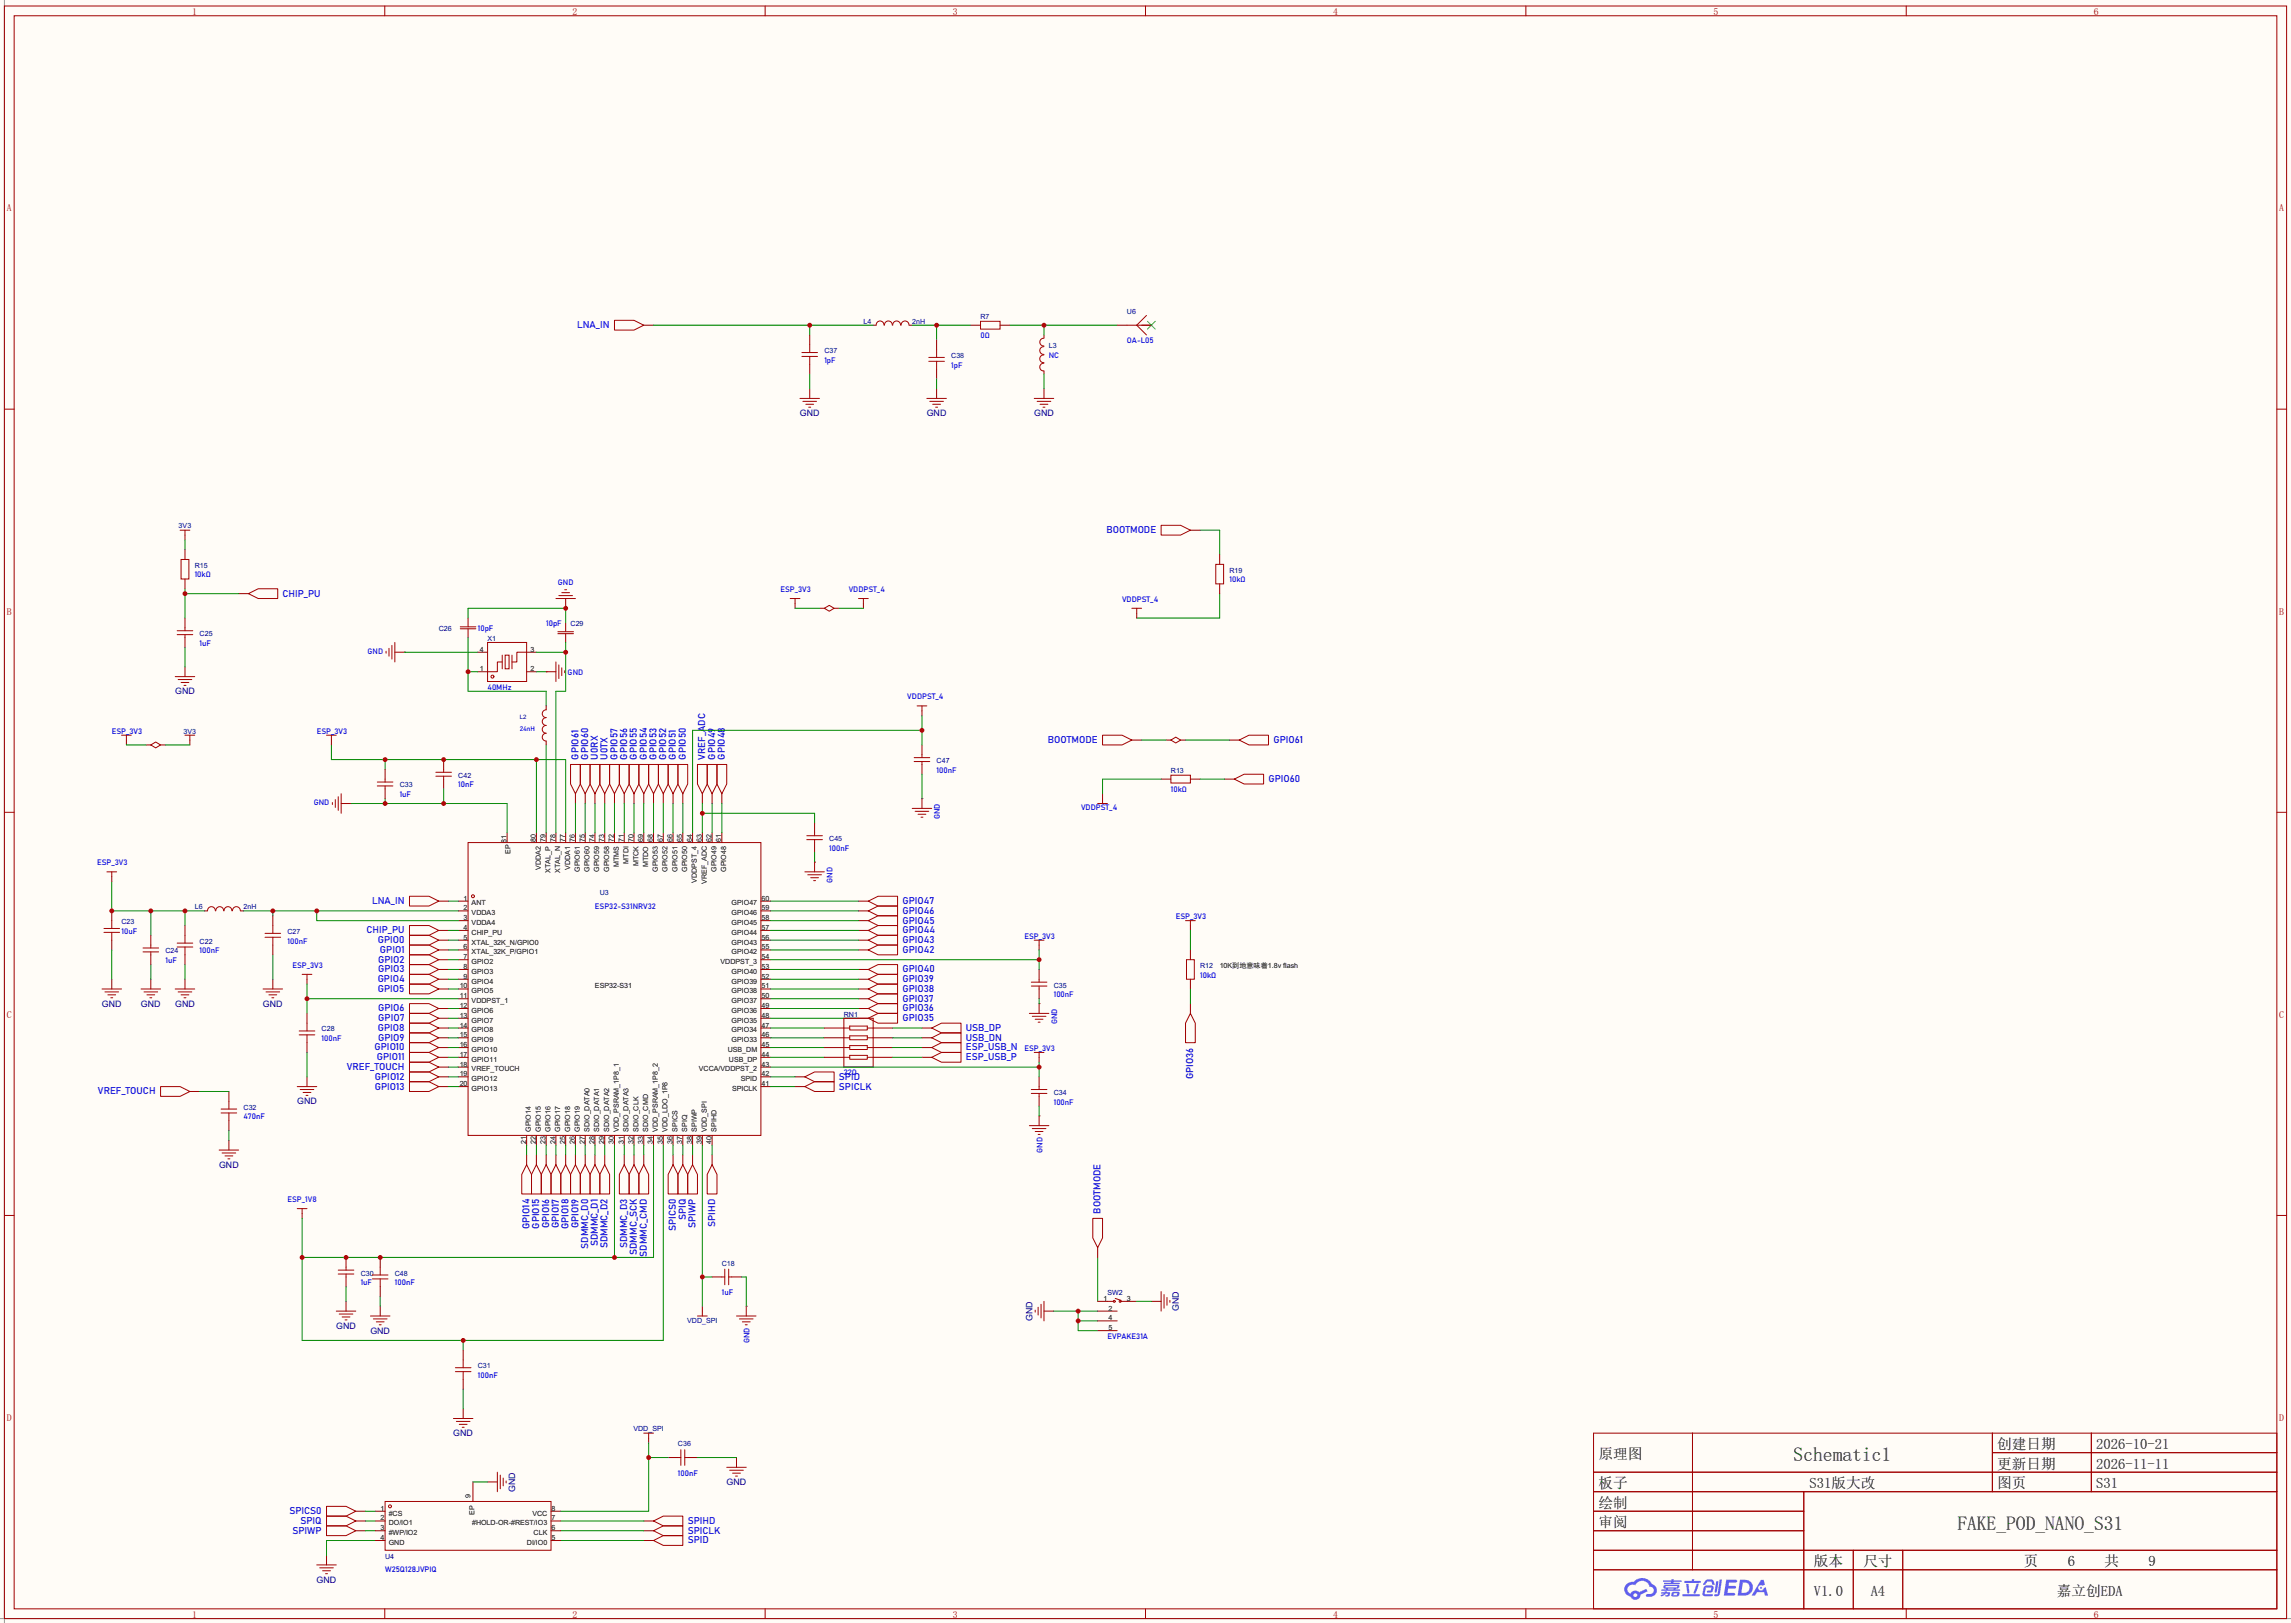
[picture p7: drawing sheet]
<svg xmlns="http://www.w3.org/2000/svg" width="596mm" height="422mm" viewBox="0 0 596 422" stroke-linecap="round" stroke-linejoin="round" font-family="sans-serif">
<defs><g id="words">
<g font-size="5.1">
<text x="466.7" y="380.3">Schematic1</text>
<text x="509.3" y="398.1">FAKE_POD_NANO_S31</text>
</g>
<g font-size="3.8">
<text x="519.7" y="377.1">创建日期</text>
<text x="545.5" y="377.1">2026-10-21</text>
<text x="415.9" y="379.6">原理图</text>
<text x="519.7" y="382.2">更新日期</text>
<text x="545.5" y="382.2">2026-11-11</text>
<text x="415.9" y="387.3">板子</text>
<text x="470.8" y="387.3">S31版大改</text>
<text x="519.7" y="387.3">图页</text>
<text x="545.5" y="387.3">S31</text>
<text x="415.9" y="392.3">绘制</text>
<text x="415.9" y="397.4">审阅</text>
<text x="472" y="407.6">版本</text>
<text x="484.9" y="407.6">尺寸</text>
<text x="526.6" y="407.6">页</text>
<text x="538.1" y="407.6">6</text>
<text x="547.6" y="407.6">共</text>
<text x="559" y="407.6">9</text>
<text x="472" y="415.2">V1.0</text>
<text x="486.8" y="415.2">A4</text>
<text x="535.2" y="415.2">嘉立创EDA</text>
</g>
<g font-size="2.5" fill="#a00000">
<text x="50" y="3.8">1</text>
<text x="149" y="3.8">2</text>
<text x="247.9" y="3.8">3</text>
<text x="346.9" y="3.8">4</text>
<text x="445.9" y="3.8">5</text>
<text x="544.9" y="3.8">6</text>
<text x="1.8" y="55">A</text>
<text x="593.1" y="55">A</text>
<text x="1.8" y="159.9">B</text>
<text x="593.1" y="159.9">B</text>
<text x="1.8" y="264.8">C</text>
<text x="593.1" y="264.8">C</text>
<text x="1.8" y="369.7">D</text>
<text x="593.1" y="369.7">D</text>
<text x="50" y="420.9">1</text>
<text x="149" y="420.9">2</text>
<text x="247.9" y="420.9">3</text>
<text x="346.9" y="420.9">4</text>
<text x="445.9" y="420.9">5</text>
<text x="544.9" y="420.9">6</text>
</g>
<g font-size="2.5" fill="#00f">
<text x="150.2" y="85.4">LNA_IN</text>
<text x="287.9" y="138.7">BOOTMODE</text>
<text x="73.5" y="155.2">CHIP_PU</text>
<text x="150.5" y="197.7" transform="rotate(-90 150.5 197.7)">GPIO61</text>
<text x="153" y="197.7" transform="rotate(-90 153 197.7)">GPIO60</text>
<text x="155.6" y="197.7" transform="rotate(-90 155.6 197.7)">U0RX</text>
<text x="158.1" y="197.7" transform="rotate(-90 158.1 197.7)">U0TX</text>
<text x="160.7" y="197.7" transform="rotate(-90 160.7 197.7)">GPIO57</text>
<text x="163.2" y="197.7" transform="rotate(-90 163.2 197.7)">GPIO56</text>
<text x="165.7" y="197.7" transform="rotate(-90 165.7 197.7)">GPIO55</text>
<text x="168.3" y="197.7" transform="rotate(-90 168.3 197.7)">GPIO54</text>
<text x="170.8" y="197.7" transform="rotate(-90 170.8 197.7)">GPIO53</text>
<text x="173.4" y="197.7" transform="rotate(-90 173.4 197.7)">GPIO52</text>
<text x="175.9" y="197.7" transform="rotate(-90 175.9 197.7)">GPIO51</text>
<text x="178.4" y="197.7" transform="rotate(-90 178.4 197.7)">GPIO50</text>
<text x="183.5" y="197.7" transform="rotate(-90 183.5 197.7)">VREF_ADC</text>
<text x="186.1" y="197.7" transform="rotate(-90 186.1 197.7)">GPIO49</text>
<text x="188.6" y="197.7" transform="rotate(-90 188.6 197.7)">GPIO48</text>
<text x="272.7" y="193.3">BOOTMODE</text>
<text x="331.3" y="193.3">GPIO61</text>
<text x="330.1" y="203.5">GPIO60</text>
<text x="96.8" y="235.2">LNA_IN</text>
<text x="234.8" y="237.8">GPIO46</text>
<text x="234.8" y="235.2">GPIO47</text>
<text x="95.4" y="242.9">CHIP_PU</text>
<text x="98.3" y="245.4">GPIO0</text>
<text x="234.8" y="245.4">GPIO43</text>
<text x="234.8" y="242.9">GPIO44</text>
<text x="234.8" y="240.3">GPIO45</text>
<text x="98.4" y="250.5">GPIO2</text>
<text x="98.9" y="247.9">GPIO1</text>
<text x="234.8" y="247.9">GPIO42</text>
<text x="98.3" y="255.6">GPIO4</text>
<text x="98.4" y="253">GPIO3</text>
<text x="234.8" y="255.6">GPIO39</text>
<text x="234.8" y="253">GPIO40</text>
<text x="98.3" y="258.1">GPIO5</text>
<text x="98.4" y="263.2">GPIO6</text>
<text x="234.8" y="260.6">GPIO37</text>
<text x="234.8" y="258.1">GPIO38</text>
<text x="234.8" y="263.2">GPIO36</text>
<text x="98.3" y="268.3">GPIO8</text>
<text x="98.4" y="265.7">GPIO7</text>
<text x="234.8" y="265.7">GPIO35</text>
<text x="251.3" y="268.3">USB_DP</text>
<text x="97.5" y="273.3">GPIO10</text>
<text x="98" y="275.9">GPIO11</text>
<text x="98.4" y="270.8">GPIO9</text>
<text x="251.3" y="270.8">USB_DN</text>
<text x="251.3" y="273.3">ESP_USB_N</text>
<text x="251.3" y="275.9">ESP_USB_P</text>
<text x="90.3" y="278.4">VREF_TOUCH</text>
<text x="97.6" y="281">GPIO12</text>
<text x="218.3" y="281">SPID</text>
<text x="310.5" y="280.8" transform="rotate(-90 310.5 280.8)">GPIO36</text>
<text x="25.5" y="284.8">VREF_TOUCH</text>
<text x="97.5" y="283.5">GPIO13</text>
<text x="218.3" y="283.5">SPICLK</text>
<text x="178.4" y="317.5" transform="rotate(-90 178.4 317.5)">SPIQ</text>
<text x="286.4" y="315.8" transform="rotate(-90 286.4 315.8)">BOOTMODE</text>
<text x="137.8" y="319.8" transform="rotate(-90 137.8 319.8)">GPIO14</text>
<text x="140.3" y="319.7" transform="rotate(-90 140.3 319.7)">GPIO15</text>
<text x="142.9" y="319.7" transform="rotate(-90 142.9 319.7)">GPIO16</text>
<text x="145.4" y="319.6" transform="rotate(-90 145.4 319.6)">GPIO17</text>
<text x="148" y="319.8" transform="rotate(-90 148 319.8)">GPIO18</text>
<text x="150.5" y="319.7" transform="rotate(-90 150.5 319.7)">GPIO19</text>
<text x="175.9" y="320.3" transform="rotate(-90 175.9 320.3)">SPICS0</text>
<text x="181" y="319.5" transform="rotate(-90 181 319.5)">SPIWP</text>
<text x="186.1" y="319.2" transform="rotate(-90 186.1 319.2)">SPIHD</text>
<text x="153" y="324.9" transform="rotate(-90 153 324.9)">SDMMC_D0</text>
<text x="155.6" y="324.3" transform="rotate(-90 155.6 324.3)">SDMMC_D1</text>
<text x="158.1" y="324.8" transform="rotate(-90 158.1 324.8)">SDMMC_D2</text>
<text x="163.2" y="324.8" transform="rotate(-90 163.2 324.8)">SDMMC_D3</text>
<text x="165.7" y="326.6" transform="rotate(-90 165.7 326.6)">SDMMC_SCK</text>
<text x="168.3" y="327" transform="rotate(-90 168.3 327)">SDMMC_CMD</text>
<text x="75.3" y="394">SPICS0</text>
<text x="76.1" y="399.1">SPIWP</text>
<text x="78.2" y="396.5">SPIQ</text>
<text x="178.9" y="396.5">SPIHD</text>
<text x="178.9" y="399.1">SPICLK</text>
<text x="178.9" y="401.6">SPID</text>
</g>
<g font-size="2.3" fill="#000080">
<text x="208.1" y="108.3">GND</text>
<text x="241.1" y="108.3">GND</text>
<text x="269.1" y="108.3">GND</text>
<text x="45.6" y="180.7">GND</text>
<text x="26.5" y="262">GND</text>
<text x="36.7" y="262">GND</text>
<text x="45.6" y="262">GND</text>
<text x="68.4" y="262">GND</text>
<text x="77.3" y="287.4">GND</text>
<text x="57" y="303.9">GND</text>
<text x="306.8" y="341.2" transform="rotate(-90 306.8 341.2)">GND</text>
<text x="87.5" y="345.8">GND</text>
<text x="96.4" y="347">GND</text>
<text x="268.7" y="343.7" transform="rotate(-90 268.7 343.7)">GND</text>
<text x="118" y="373.7">GND</text>
<text x="134" y="388.2" transform="rotate(-90 134 388.2)">GND</text>
<text x="189.1" y="386.4">GND</text>
<text x="82.4" y="411.8">GND</text>
</g>
<g font-size="2" fill="#00f">
<text x="255.1" y="88">0Ω</text>
<text x="293.2" y="89.3">OA-L05</text>
<text x="214.5" y="94.4">1pF</text>
<text x="247.5" y="95.6">1pF</text>
<text x="272.9" y="93.1">NC</text>
<text x="50.7" y="150.3">10kΩ</text>
<text x="145.2" y="152.3">GND</text>
<text x="203.1" y="154.1">ESP_3V3</text>
<text x="220.9" y="154.1">VDDPST_4</text>
<text x="319.9" y="151.5">10kΩ</text>
<text x="292" y="156.6">VDDPST_4</text>
<text x="124.3" y="164.2">10pF</text>
<text x="142.1" y="163">10pF</text>
<text x="51.9" y="168">1uF</text>
<text x="95.6" y="170.1">GND</text>
<text x="126.9" y="179.5">40MHz</text>
<text x="147.7" y="175.7">GND</text>
<text x="236.1" y="182">VDDPST_4</text>
<text x="29.1" y="190.9">ESP_3V3</text>
<text x="82.4" y="190.9">ESP_3V3</text>
<text x="243.7" y="201.1">100nF</text>
<text x="81.7" y="209.4">GND</text>
<text x="104" y="207.4">1uF</text>
<text x="119.3" y="204.9">10nF</text>
<text x="304.7" y="206.1">10kΩ</text>
<text x="244.6" y="213.2" transform="rotate(-90 244.6 213.2)">GND</text>
<text x="281.3" y="210.7">VDDPST_4</text>
<text x="215.8" y="221.4">100nF</text>
<text x="25.3" y="225.2">ESP_3V3</text>
<text x="216.6" y="229.7" transform="rotate(-90 216.6 229.7)">GND</text>
<text x="154.8" y="236.6">ESP32-S31NRV32</text>
<text x="305.9" y="239.2">ESP_3V3</text>
<text x="31.6" y="243">10uF</text>
<text x="74.8" y="245.5">100nF</text>
<text x="266.6" y="244.2">ESP_3V3</text>
<text x="43.1" y="250.6">1uF</text>
<text x="51.9" y="248">100nF</text>
<text x="76.1" y="251.9">ESP_3V3</text>
<text x="312.3" y="254.4">10kΩ</text>
<text x="274.2" y="259.5">100nF</text>
<text x="275.1" y="266.5" transform="rotate(-90 275.1 266.5)">GND</text>
<text x="83.7" y="270.9">100nF</text>
<text x="266.6" y="273.4">ESP_3V3</text>
<text x="219.6" y="279.8">22Ω</text>
<text x="274.2" y="287.4">100nF</text>
<text x="63.4" y="291.2">470nF</text>
<text x="271.2" y="300" transform="rotate(-90 271.2 300)">GND</text>
<text x="74.8" y="312.8">ESP_1V8</text>
<text x="93.9" y="334.4">1uF</text>
<text x="102.7" y="334.4">100nF</text>
<text x="187.8" y="336.9">1uF</text>
<text x="195" y="349.5" transform="rotate(-90 195 349.5)">GND</text>
<text x="288.2" y="348.4">EVPAKE31A</text>
<text x="124.3" y="358.5">100nF</text>
<text x="176.4" y="383.9">100nF</text>
<text x="100.2" y="409.1">W25Q128JVPIQ</text>
</g>
<g font-size="1.8" fill="#000080">
<text x="255.1" y="83">R7</text>
<text x="293.2" y="81.7">U6</text>
<text x="224.7" y="84.3">L4</text>
<text x="237.4" y="84.3">2nH</text>
<text x="214.5" y="91.9">C37</text>
<text x="247.5" y="93.1">C38</text>
<text x="272.9" y="90.6">L3</text>
<text x="46.5" y="137.3">3V3</text>
<text x="50.7" y="147.8">R15</text>
<text x="319.9" y="149">R19</text>
<text x="51.9" y="165.5">C25</text>
<text x="114.2" y="164.3">C26</text>
<text x="126.9" y="166.8">X1</text>
<text x="148.5" y="163">C29</text>
<text x="47.8" y="190.9">3V3</text>
<text x="119.3" y="202.4">C42</text>
<text x="243.7" y="198.6">C47</text>
<text x="304.7" y="201.1">R13</text>
<text x="104" y="204.9">C33</text>
<text x="215.8" y="218.9">C45</text>
<text x="156.1" y="232.8">U3</text>
<text x="50.7" y="236.7">L6</text>
<text x="63.4" y="236.7">2nH</text>
<text x="31.6" y="240.5">C23</text>
<text x="51.9" y="245.5">C22</text>
<text x="74.8" y="243">C27</text>
<text x="43.1" y="248.1">C24</text>
<text x="312.3" y="251.9">R12</text>
<text x="274.2" y="257">C35</text>
<text x="83.7" y="268.4">C28</text>
<text x="219.6" y="264.6">RN1</text>
<text x="274.2" y="284.9">C34</text>
<text x="63.4" y="288.7">C32</text>
<text x="187.8" y="329.4">C18</text>
<text x="93.9" y="331.9">C30</text>
<text x="102.7" y="331.9">C48</text>
<text x="288.2" y="337">SW2</text>
<text x="178.8" y="344.3">VDD_SPI</text>
<text x="124.3" y="356">C31</text>
<text x="164.8" y="372.3">VDD_SPI</text>
<text x="176.4" y="376.4">C36</text>
<text x="100.2" y="405.6">U4</text>
</g>
<g font-size="1.8">
<text x="124.8" y="169.6">4</text>
<text x="138" y="169.6">3</text>
<text x="124.8" y="174.7">1</text>
<text x="138" y="174.7">2</text>
<text x="131.8" y="219.2" transform="rotate(-90 131.8 219.2)">81</text>
<text x="139.4" y="219.1" transform="rotate(-90 139.4 219.1)">80</text>
<text x="142" y="219.1" transform="rotate(-90 142 219.1)">79</text>
<text x="144.5" y="219.1" transform="rotate(-90 144.5 219.1)">78</text>
<text x="147.1" y="219.1" transform="rotate(-90 147.1 219.1)">77</text>
<text x="149.6" y="219.1" transform="rotate(-90 149.6 219.1)">76</text>
<text x="152.1" y="219.1" transform="rotate(-90 152.1 219.1)">75</text>
<text x="154.7" y="219.1" transform="rotate(-90 154.7 219.1)">74</text>
<text x="157.2" y="219.1" transform="rotate(-90 157.2 219.1)">73</text>
<text x="159.8" y="219.1" transform="rotate(-90 159.8 219.1)">72</text>
<text x="162.3" y="219.1" transform="rotate(-90 162.3 219.1)">71</text>
<text x="164.8" y="219.1" transform="rotate(-90 164.8 219.1)">70</text>
<text x="167.4" y="219.1" transform="rotate(-90 167.4 219.1)">69</text>
<text x="169.9" y="219.1" transform="rotate(-90 169.9 219.1)">68</text>
<text x="172.5" y="219.1" transform="rotate(-90 172.5 219.1)">67</text>
<text x="175" y="219.1" transform="rotate(-90 175 219.1)">66</text>
<text x="177.5" y="219.1" transform="rotate(-90 177.5 219.1)">65</text>
<text x="180.1" y="219.1" transform="rotate(-90 180.1 219.1)">64</text>
<text x="182.6" y="219.1" transform="rotate(-90 182.6 219.1)">63</text>
<text x="185.2" y="219.1" transform="rotate(-90 185.2 219.1)">62</text>
<text x="187.7" y="219.1" transform="rotate(-90 187.7 219.1)">61</text>
<text x="132.8" y="222.2" transform="rotate(-90 132.8 222.2)">EP</text>
<text x="140.7" y="226.3" transform="rotate(-90 140.7 226.3)">VDDA2</text>
<text x="143.2" y="227.1" transform="rotate(-90 143.2 227.1)">XTAL_P</text>
<text x="145.8" y="227.2" transform="rotate(-90 145.8 227.2)">XTAL_N</text>
<text x="148.3" y="226.3" transform="rotate(-90 148.3 226.3)">VDDA1</text>
<text x="150.9" y="226.9" transform="rotate(-90 150.9 226.9)">GPIO61</text>
<text x="153.4" y="226.9" transform="rotate(-90 153.4 226.9)">GPIO60</text>
<text x="155.9" y="226.9" transform="rotate(-90 155.9 226.9)">GPIO59</text>
<text x="158.5" y="226.9" transform="rotate(-90 158.5 226.9)">GPIO58</text>
<text x="161" y="225.6" transform="rotate(-90 161 225.6)">MTMS</text>
<text x="163.6" y="224.7" transform="rotate(-90 163.6 224.7)">MTDI</text>
<text x="166.1" y="225.4" transform="rotate(-90 166.1 225.4)">MTCK</text>
<text x="168.6" y="225.6" transform="rotate(-90 168.6 225.6)">MTDO</text>
<text x="171.2" y="226.9" transform="rotate(-90 171.2 226.9)">GPIO53</text>
<text x="173.7" y="226.9" transform="rotate(-90 173.7 226.9)">GPIO52</text>
<text x="176.3" y="226.9" transform="rotate(-90 176.3 226.9)">GPIO51</text>
<text x="178.8" y="226.9" transform="rotate(-90 178.8 226.9)">GPIO50</text>
<text x="186.4" y="226.9" transform="rotate(-90 186.4 226.9)">GPIO49</text>
<text x="189" y="226.9" transform="rotate(-90 189 226.9)">GPIO48</text>
<text x="181.3" y="229.7" transform="rotate(-90 181.3 229.7)">VDDPST_4</text>
<text x="183.9" y="230" transform="rotate(-90 183.9 230)">VREF_ADC</text>
<text x="120.6" y="234.3">1</text>
<text x="120.6" y="236.9">2</text>
<text x="120.6" y="239.4">3</text>
<text x="122.7" y="235.6">ANT</text>
<text x="122.7" y="238.2">VDDA3</text>
<text x="190.4" y="238.2">GPIO46</text>
<text x="190.4" y="235.6">GPIO47</text>
<text x="198.1" y="239.4">58</text>
<text x="198.1" y="236.9">59</text>
<text x="198.1" y="234.3">60</text>
<text x="120.6" y="242">4</text>
<text x="120.6" y="244.5">5</text>
<text x="122.7" y="240.7">VDDA4</text>
<text x="122.7" y="243.2">CHIP_PU</text>
<text x="122.7" y="245.8">XTAL_32K_N/GPIO0</text>
<text x="190.4" y="245.8">GPIO43</text>
<text x="190.4" y="243.2">GPIO44</text>
<text x="190.4" y="240.7">GPIO45</text>
<text x="198.1" y="244.5">56</text>
<text x="198.1" y="242">57</text>
<text x="120.6" y="247">6</text>
<text x="120.6" y="249.6">7</text>
<text x="122.7" y="248.3">XTAL_32K_P/GPIO1</text>
<text x="122.7" y="250.9">GPIO2</text>
<text x="187.5" y="250.9">VDDPST_3</text>
<text x="190.4" y="248.3">GPIO42</text>
<text x="198.1" y="249.6">54</text>
<text x="198.1" y="247">55</text>
<text x="317.4" y="251.9">10K到地意味着1.8v flash</text>
<text x="119.6" y="257.2">10</text>
<text x="120.6" y="252.1">8</text>
<text x="120.6" y="254.7">9</text>
<text x="122.7" y="253.4">GPIO3</text>
<text x="122.7" y="255.9">GPIO4</text>
<text x="154.8" y="257">ESP32-S31</text>
<text x="190.4" y="255.9">GPIO39</text>
<text x="190.4" y="253.4">GPIO40</text>
<text x="198.1" y="257.2">51</text>
<text x="198.1" y="254.7">52</text>
<text x="198.1" y="252.1">53</text>
<text x="119.6" y="259.7">11</text>
<text x="119.6" y="262.3">12</text>
<text x="122.7" y="258.5">GPIO5</text>
<text x="122.7" y="261">VDDPST_1</text>
<text x="122.7" y="263.6">GPIO6</text>
<text x="190.4" y="263.6">GPIO36</text>
<text x="190.4" y="261">GPIO37</text>
<text x="190.4" y="258.5">GPIO38</text>
<text x="198.1" y="262.3">49</text>
<text x="198.1" y="259.7">50</text>
<text x="119.6" y="264.8">13</text>
<text x="119.6" y="267.4">14</text>
<text x="119.6" y="269.9">15</text>
<text x="122.7" y="266.1">GPIO7</text>
<text x="122.7" y="268.6">GPIO8</text>
<text x="190.4" y="268.6">GPIO34</text>
<text x="190.4" y="266.1">GPIO35</text>
<text x="198.1" y="269.9">46</text>
<text x="198.1" y="267.4">47</text>
<text x="198.1" y="264.8">48</text>
<text x="119.6" y="272.4">16</text>
<text x="119.6" y="275">17</text>
<text x="122.7" y="271.2">GPIO9</text>
<text x="122.7" y="273.7">GPIO10</text>
<text x="189.4" y="273.7">USB_DM</text>
<text x="190.4" y="271.2">GPIO33</text>
<text x="198.1" y="275">44</text>
<text x="198.1" y="272.4">45</text>
<text x="119.6" y="277.5">18</text>
<text x="119.6" y="280.1">19</text>
<text x="122.7" y="276.3">GPIO11</text>
<text x="122.7" y="278.8">VREF_TOUCH</text>
<text x="122.7" y="281.3">GPIO12</text>
<text x="181.9" y="278.8">VCCA/VDDPST_2</text>
<text x="189.7" y="276.3">USB_DP</text>
<text x="192.7" y="281.3">SPID</text>
<text x="198.1" y="280.1">42</text>
<text x="198.1" y="277.5">43</text>
<text x="119.6" y="282.6">20</text>
<text x="122.7" y="283.9">GPIO13</text>
<text x="190.5" y="283.9">SPICLK</text>
<text x="198.1" y="282.6">41</text>
<text x="136.9" y="297.6" transform="rotate(-90 136.9 297.6)">21</text>
<text x="138.2" y="294.5" transform="rotate(-90 138.2 294.5)">GPIO14</text>
<text x="139.4" y="297.6" transform="rotate(-90 139.4 297.6)">22</text>
<text x="140.7" y="294.5" transform="rotate(-90 140.7 294.5)">GPIO15</text>
<text x="142" y="297.6" transform="rotate(-90 142 297.6)">23</text>
<text x="143.2" y="294.5" transform="rotate(-90 143.2 294.5)">GPIO16</text>
<text x="144.5" y="297.6" transform="rotate(-90 144.5 297.6)">24</text>
<text x="145.8" y="294.5" transform="rotate(-90 145.8 294.5)">GPIO17</text>
<text x="147.1" y="297.6" transform="rotate(-90 147.1 297.6)">25</text>
<text x="148.3" y="294.5" transform="rotate(-90 148.3 294.5)">GPIO18</text>
<text x="149.6" y="297.6" transform="rotate(-90 149.6 297.6)">26</text>
<text x="150.9" y="294.5" transform="rotate(-90 150.9 294.5)">GPIO19</text>
<text x="152.1" y="297.6" transform="rotate(-90 152.1 297.6)">27</text>
<text x="153.4" y="294.5" transform="rotate(-90 153.4 294.5)">SDIO_DATA0</text>
<text x="154.7" y="297.6" transform="rotate(-90 154.7 297.6)">28</text>
<text x="155.9" y="294.5" transform="rotate(-90 155.9 294.5)">SDIO_DATA1</text>
<text x="157.2" y="297.6" transform="rotate(-90 157.2 297.6)">29</text>
<text x="158.5" y="294.5" transform="rotate(-90 158.5 294.5)">SDIO_DATA2</text>
<text x="159.8" y="297.6" transform="rotate(-90 159.8 297.6)">30</text>
<text x="161" y="294.5" transform="rotate(-90 161 294.5)">VDD_PSRAM_1P8_1</text>
<text x="162.3" y="297.6" transform="rotate(-90 162.3 297.6)">31</text>
<text x="163.6" y="294.5" transform="rotate(-90 163.6 294.5)">SDIO_DATA3</text>
<text x="164.8" y="297.6" transform="rotate(-90 164.8 297.6)">32</text>
<text x="166.1" y="294.5" transform="rotate(-90 166.1 294.5)">SDIO_CLK</text>
<text x="167.4" y="297.6" transform="rotate(-90 167.4 297.6)">33</text>
<text x="168.6" y="294.5" transform="rotate(-90 168.6 294.5)">SDIO_CMD</text>
<text x="169.9" y="297.6" transform="rotate(-90 169.9 297.6)">34</text>
<text x="171.2" y="294.5" transform="rotate(-90 171.2 294.5)">VDD_PSRAM_1P8_2</text>
<text x="172.5" y="297.6" transform="rotate(-90 172.5 297.6)">35</text>
<text x="173.7" y="294.5" transform="rotate(-90 173.7 294.5)">VDD_LDO_1P8</text>
<text x="175" y="297.6" transform="rotate(-90 175 297.6)">36</text>
<text x="176.3" y="294.5" transform="rotate(-90 176.3 294.5)">SPICS</text>
<text x="177.5" y="297.6" transform="rotate(-90 177.5 297.6)">37</text>
<text x="178.8" y="294.5" transform="rotate(-90 178.8 294.5)">SPIQ</text>
<text x="180.1" y="297.6" transform="rotate(-90 180.1 297.6)">38</text>
<text x="181.3" y="294.5" transform="rotate(-90 181.3 294.5)">SPIWP</text>
<text x="182.6" y="297.6" transform="rotate(-90 182.6 297.6)">39</text>
<text x="183.9" y="294.5" transform="rotate(-90 183.9 294.5)">VDD_SPI</text>
<text x="185.2" y="297.6" transform="rotate(-90 185.2 297.6)">40</text>
<text x="186.4" y="294.5" transform="rotate(-90 186.4 294.5)">SPIHD</text>
<text x="287.1" y="338.5">1</text>
<text x="288.4" y="341">2</text>
<text x="293.2" y="338.5">3</text>
<text x="288.4" y="343.6">4</text>
<text x="288.4" y="346.1">5</text>
<text x="122.4" y="389.9" transform="rotate(-90 122.4 389.9)">9</text>
<text x="99" y="393.1">1</text>
<text x="99" y="395.6">2</text>
<text x="101.1" y="394.4">#CS</text>
<text x="123.5" y="394.1" transform="rotate(-90 123.5 394.1)">EP</text>
<text x="138.5" y="394.4">VCC</text>
<text x="143.5" y="395.6">7</text>
<text x="143.5" y="393.1">8</text>
<text x="99" y="398.2">3</text>
<text x="99" y="400.7">4</text>
<text x="101.1" y="396.9">DO/IO1</text>
<text x="101.1" y="399.4">#WP/IO2</text>
<text x="101.1" y="402">GND</text>
<text x="122.8" y="396.9">#HOLD-OR-#REST/IO3</text>
<text x="137.1" y="402">DI/IO0</text>
<text x="138.8" y="399.4">CLK</text>
<text x="143.5" y="400.7">5</text>
<text x="143.5" y="398.2">6</text>
</g>
<text font-size="1.7" fill="#00f" x="135.3" y="190.2">24nH</text>
<text font-size="1.6" fill="#000080" x="135.3" y="187.2">L2</text>
</g></defs>
<path d="M0 0h596.1v422.3h-596.1z" fill="#fffcf7"/>
<path d="M1.1 0v422.3M0 421.2h596.1" fill="none" stroke="#999" stroke-width=".26"/>
<g fill="none" stroke="#a10000" stroke-width=".26">
<path d="M1.1 1.6h593.9v419.6h-593.9zM3.7 4.1h588.8v414.5h-588.8zM100.1 1.6v2.5M199.1 1.6v2.5M298.1 1.6v2.5M397 1.6v2.5M496 1.6v2.5M1.1 106.5h2.6M592.5 106.5h2.5M1.1 211.4h2.6M592.5 211.4h2.5M1.1 316.3h2.6"/>
<path d="M592.5 316.3h2.5M414.7 372.9h177.8v45.7h-177.8zM440.4 372.9v35.6M518.4 372.9v15.3M518.4 378h74.1M544.2 372.9v15.3M414.7 383.1h177.8M414.7 388.2h177.8M414.7 393.2h54.7M414.7 398.3h54.7M469.4 388.2v30.4M100.1 418.6v2.6"/>
<path d="M199.1 418.6v2.6M298.1 418.6v2.6M397 418.6v2.6M414.7 403.4h177.8M414.7 408.5h177.8M482.2 403.4v15.2M495.1 403.4v15.2M496 418.6v2.6"/>
</g>
<g fill="#5487ff">
<path d="M449.2 411h2.4a.37 .37 0 0 1 .5 .4 .37 .37 0 0 1-.4 .4h-1.8l-.1 .8h1.6l.4 .4-.5 .4h-1.6l-.2 1.1h1.6a.36 .36 0 0 1 .4 .3 .36 .36 0 0 1-.4 .4h-2.6z"/>
<path d="M458.2 411.1h.7l.4 1.2-.7 .3a.73 .73 0 0 0-1 .3 .73 .73 0 0 0 .5 1 .73 .73 0 0 0 .8-.7l.6-.2 .6 2.2h-.9l-.2-.9h-1.8l-.5 .9h-.9z"/>
<path d="M446.6 411.4h.6l-.4 2.8a.31 .31 0 0 1-.4 .2 .31 .31 0 0 1-.2-.3z"/>
<path d="M447.5 411h.6l-.6 3.7a.89 .89 0 0 1-1.5 .4l1-.5z"/>
<path d="M443.8 411.3l.5-.3h1.2l.4 .4 .3 .9-.6 .1-.3-.9h-.8l-.8 .9h-.5z"/>
<path d="M443.4 412.9l.5-.3h1.4a.81 .81 0 0 1 .4 1.4l-.3 .3-1 .1a.27 .27 0 0 1-.3-.3 .27 .27 0 0 1 .4-.2l.6-.1 .2-.7-1.4 .1-.3 1.6h1.9a.28 .28 0 0 1 .2 .3 .28 .28 0 0 1-.3 .3l-1.9-.1-.4-.2-.1-.5z"/>
<path d="M437.8 414.8h4.3a.28 .28 0 0 1 .3 .3 .28 .28 0 0 1-.3 .3h-4.2z"/>
<path d="M441.5 412.1h.6l-.5 1.5a.96 .96 0 0 1-.7 1.1l-.2-.3z"/>
<path d="M438.8 412.1h.5l.3 2.2-.2 .3-.4-.2z"/>
<path d="M438.3 411.4h1.9l.2-.5h.5l-.1 .5h1.5a.27 .27 0 0 1 .3 .2 .27 .27 0 0 1-.3 .3h-3.9z"/>
<path d="M432.3 414.3l1.5-.2-.1 .2 .9 .1-.2 .8-1.1 .2v-.3l.6-.1 .1-.3a.71 .71 0 0 0-1 .4l-.8 .3-.1-.3 .8-.4h-.6z"/>
<path d="M432.8 411.2h2.1v-.2l.7-.1-.1 .3h1.9l.2 .3-.2 .1h-1.9l-.1 .2h1.6l.2 .2-.2 .2h-3.9l-.1-.4h1.8v-.2h-1.9z"/>
<path d="M452.8 411l-.7 4.2h1.5a2.14 2.14 0 0 0 2.5-2.1 2.14 2.14 0 0 0-2.6-2.1zM453.5 411.8a1.41 1.41 0 0 1 1.8 1.4 1.41 1.41 0 0 1-1.9 1.3h-.3z"/>
<path d="M432.9 412.5l-.1 .7 .6 .1 .1 .3h-1.2l.1 .3h4.6l.2-.1-.2-.2h-1l.1-.2a.66 .66 0 0 0 .8-.2 .66 .66 0 0 0 0-.8h-3.6zM433.5 412.7l2.9 .1-.2 .2h-2.7zM434.1 413.3h1.4l-.1 .3h-1.3z"/>
<path d="M435 414.4l-.1 .7 .1 .3h1.7l.3-.4-.1-.8h-1.4zM435.6 414.6h.7l.1 .3-.2 .2-.7-.1z"/>
<path d="M423.3 412.2a1.91 1.91 0 0 0-.6 1.9 1.91 1.91 0 0 0 1.6 1.4 1.35 1.35 0 0 0 1.5 .8 1.35 1.35 0 0 0 1.1-1.3l1.8-.9-.4-.7-1.8 .9a1.41 1.41 0 0 0-2.2 .4 1.25 1.25 0 0 1-.6-1.8 1.25 1.25 0 0 1 1.8-.4 2.01 2.01 0 0 1 2-1.1 2.01 2.01 0 0 1 1.8 1.5 .95 .95 0 0 1 1 .9 .95 .95 0 0 1-.9 1h-.6a.39 .39 0 0 0-.5 .3 .39 .39 0 0 0 .3 .4 1.78 1.78 0 0 0 2.4-1 1.78 1.78 0 0 0-1.1-2.3 3 3 0 0 0-4.9-.6l-1 .1zM425 415.1a.5 .5 0 0 1 1 0 .5 .5 0 0 1-1 0z"/>
<circle cx="458.2" cy="413.2" r=".27"/>
</g>
<g fill="none" stroke="#a10000" stroke-width=".26">
<path d="M144.7 155.7h5M145.4 155h3.6M146.2 154.2h2M146.9 153.5h.5M147.2 155.7v2.6M142.1 174.8h2.6M144.7 172.3v5M145.4 173v3.6M146.2 173.8v2M146.9 174.5v.5M153.5 198.9h2.6v5.1l-1.3 2.5-1.3-2.5zM121.8 219.2h76.2v76.2h-76.2z"/>
<path d="M237.4 210.4h5M238.1 211.1h3.6M238.9 211.9h2M239.6 212.6h.6M239.9 207.8v2.6M209.4 226.9h5.1M210.2 227.6h3.5M210.9 228.4h2.1M211.7 229.1h.5M212 224.3v2.6M45.6 257.3h5.1M46.4 258.1h3.5"/>
<path d="M47.1 258.9h2M47.9 259.6h.5M68.5 257.3h5M69.2 258.1h3.6M70 258.9h2M70.7 259.6h.5M267.8 263.7h5.1M268.6 264.5h3.6M269.4 265.2h2M270.1 266h.5M270.4 261.2v2.5M57 299.3h5.1"/>
<path d="M77.3 282.7h5.1M78.1 283.5h3.6M78.9 284.3h2M79.6 285h.5M209.4 280.2l2.6-1.3h5v2.6h-5zM209.4 282.7l2.6-1.2h5v2.5h-5zM267.8 292.9h5.1M268.6 293.7h3.6M269.4 294.4h2M270.1 295.2h.5M270.4 290.4v2.5M57.8 300h3.5"/>
<path d="M58.5 300.8h2.1M59.3 301.5h.5M152.3 303.1l1.2 2.5v5.1h-2.5v-5.1zM154.8 303.1l1.3 2.5v5.1h-2.6v-5.1zM157.4 303.1l1.2 2.5v5.1h-2.5v-5.1zM162.4 303.1l1.3 2.5v5.1h-2.5v-5.1zM165 303.1l1.2 2.5v5.1h-2.5v-5.1zM167.5 303.1l1.3 2.5v5.1h-2.6v-5.1zM175.1 303.1l1.3 2.5v5.1h-2.5v-5.1zM177.7 303.1l1.2 2.5v5.1h-2.5v-5.1zM180.2 303.1l1.3 2.5v5.1h-2.6v-5.1zM185.3 303.1l1.3 2.5v5.1h-2.6v-5.1z"/>
<path d="M194.2 339.9v2.5M87.5 341.2h5.1M88.3 341.9h3.5M89 342.7h2.1M89.8 343.4h.5M96.4 342.4h5.1M97.2 343.2h3.5M97.9 344h2M98.7 344.7h.5M191.6 342.4h5.1M192.4 343.2h3.6M193.2 344h2"/>
<path d="M193.9 344.7h.5M118 369.1h5.1M118.7 369.9h3.6M119.5 370.6h2M120.3 371.4h.5M189.1 381.8h5.1M189.9 382.6h3.5M190.6 383.3h2.1M191.4 384.1h.5"/>
<circle cx="123.1" cy="233.2" r=".38"/>
</g>
<g fill="none" stroke="#870000" stroke-width=".26">
<path d="M147.2 158.3h.1M142.1 174.8h.1M132 216.7v2.5M139.6 216.7v2.5M142.1 216.7v2.5M144.7 216.7v2.5M147.2 216.7v2.5M149.7 216.7v2.5M152.3 216.7v2.5M154.8 206.5v2.6M154.8 216.7v2.5M157.4 216.7v2.5"/>
<path d="M159.9 216.7v2.5M162.4 216.7v2.5M165 216.7v2.5M167.5 216.7v2.5M170.1 216.7v2.5M172.6 216.7v2.5M175.1 216.7v2.5M177.7 216.7v2.5M180.2 216.7v2.5M182.8 216.7v2.5M185.3 216.7v2.5M187.8 216.7v2.5"/>
<path d="M239.9 207.8h.1M119.3 234.5h2.5M119.3 237h2.5M119.3 239.6h2.5M198 234.5h2.5M198 237h2.5M198 239.6h2.5M212 224.3h.1M48.1 254.8v2.5M71 254.8v2.5M119.3 242.1h2.5M119.3 244.6h2.5"/>
<path d="M119.3 247.2h2.5M119.3 249.7h2.5M119.3 252.3h2.5M119.3 254.8h2.5M119.3 257.3h2.5M119.3 259.9h2.5M198 242.1h2.5M198 244.6h2.5M198 247.2h2.5M198 249.7h2.5M198 252.3h2.5M198 254.8h2.5"/>
<path d="M198 257.3h2.5M198 259.9h2.5M119.3 262.4h2.5M119.3 265h2.5M119.3 267.5h2.5M119.3 270h2.5M119.3 272.6h2.5M119.3 275.1h2.5M119.3 277.7h2.5M198 262.4h2.5M198 265h2.5M198 267.5h2.5"/>
<path d="M198 270h2.5M198 272.6h2.5M198 275.1h2.5M198 277.7h2.5M270.4 261.2h.1M59.6 296.7v2.6M79.9 280.2v2.5M119.3 280.2h2.5M119.3 282.7h2.5M137 295.4v2.6M139.6 295.4v2.6M142.1 295.4v2.6"/>
<path d="M144.7 295.4v2.6M147.2 295.4v2.6M149.7 295.4v2.6M152.3 295.4v2.6M154.8 295.4v2.6M157.4 295.4v2.6M159.9 295.4v2.6M162.4 295.4v2.6M165 295.4v2.6M167.5 295.4v2.6M170.1 295.4v2.6M172.6 295.4v2.6"/>
<path d="M175.1 295.4v2.6M177.7 295.4v2.6M180.2 295.4v2.6M182.8 295.4v2.6M185.3 295.4v2.6M198 280.2h2.5M198 282.7h2.5M206.9 280.2h2.5M206.9 282.7h2.5M270.4 290.4h.1M152.3 300.5v2.6M154.8 300.5v2.6"/>
<path d="M157.4 300.5v2.6M162.4 300.5v2.6M165 300.5v2.6M167.5 300.5v2.6M175.1 300.5v2.6M177.7 300.5v2.6M180.2 300.5v2.6M185.3 300.5v2.6M90 338.6v2.6M98.9 339.9v2.5M194.2 339.9h.1M120.5 366.6v2.5"/>
<path d="M191.6 379.3v2.5"/>
</g>
<path d="M121.8 160.8v-2.5h25.4v3.8" fill="none" stroke="#008700" stroke-width=".26"/>
<circle cx="147.2" cy="158.3" r=".63" fill="#c00"/>
<path d="M227.2 84.6h.8M236.6 84.6h.8M53.2 237h.8M62.6 237h.8M29.1 254.8v2.5" fill="none" stroke="#870000" stroke-width=".26"/>
<path d="M228 84.6a1.01 1.01 0 0 1 1-1.1 1.01 1.01 0 0 1 1 1.1M230.1 84.6a1.01 1.01 0 0 1 1.1-1.1 1.01 1.01 0 0 1 1 1.1M232.3 84.6a1.01 1.01 0 0 1 1-1.1 1.01 1.01 0 0 1 1 1.1M234.5 84.6a1.01 1.01 0 0 1 1-1.1 1.01 1.01 0 0 1 1 1.1M54 237a1.01 1.01 0 0 1 1-1.1 1.01 1.01 0 0 1 1 1.1M56.2 237a1.01 1.01 0 0 1 1-1.1 1.01 1.01 0 0 1 1 1.1M58.3 237a1.01 1.01 0 0 1 1-1.1 1.01 1.01 0 0 1 1 1.1M60.5 237a1.01 1.01 0 0 1 1-1.1 1.01 1.01 0 0 1 1 1.1M26.5 257.3h5.1M27.3 258.1h3.6M28.1 258.9h2M28.8 259.6h.5" fill="none" stroke="#a10000" stroke-width=".26"/>
<path d="M29.1 229.4v7.6h24.1M39.2 237v6.4M48.1 237v3.8" fill="none" stroke="#008700" stroke-width=".26"/>
<g fill="#c00">
<circle cx="39.2" cy="237" r=".63"/>
<circle cx="48.1" cy="237" r=".63"/>
</g>
<g fill="none" stroke="#870000" stroke-width=".26">
<path d="M210.7 101.1v2.6M243.7 101.1v2.6M271.7 101.1v2.6M105.3 169.7h.1M303.4 192.6h1.3M307.2 192.6h1.3M91.3 209.1h.1M29.1 237v2.6M29.1 244.6v2.6M39.2 254.8v2.5M223.4 259.9h2.5M223.4 257.3h2.5"/>
<path d="M239.9 267.5h2.5M239.9 270h2.5M182.8 339.9v1.3M168.8 374.2v1.3M92.6 393.2h2.5M92.6 395.8h2.5M92.6 398.3h2.5M167.5 395.8h2.6M167.5 398.3h2.6M85 404.7v2.5M167.5 400.9h2.6"/>
</g>
<g fill="none" stroke="#a10000" stroke-width=".26">
<path d="M208.2 103.7h5M208.9 104.4h3.6M209.7 105.2h2M210.4 106h.5M241.2 103.7h5.1M241.9 104.4h3.6M242.7 105.2h2M243.5 106h.5M269.1 103.7h5.1M269.9 104.4h3.5M270.6 105.2h2.1M271.4 106h.5"/>
<path d="M100.5 169.5v.5M101.2 168.7v2M102 167.9v3.6M102.7 169.7h2.6M102.7 167.2v5.1M304.7 192.6l1.2-.8 1.3 .8-1.3 .7zM86.5 208.8v.5M87.2 208.1v2M88 207.3v3.6M88.8 209.1h2.5M88.8 206.5v5.1M29.1 239.6v2"/>
<path d="M27.1 242.6h4M27.1 241.6h4M36.7 257.3h5.1M37.5 258.1h3.5M38.2 258.9h2.1M39 259.6h.5M225.9 259.9l2.6-1.3h5.1v2.6h-5.1zM225.9 257.3l2.6-1.2h5.1v2.5h-5.1zM242.4 267.5l2.6-1.3h5.1v2.6h-5.1zM242.4 270l2.6-1.2h5.1v2.5h-5.1zM181.5 342.4h2.5M182.8 341.2v1.2"/>
<path d="M167.5 372.9h2.6M168.8 372.9v1.3M85 392h5l2.6 1.2-2.6 1.3h-5zM85 394.5h5l2.6 1.3-2.6 1.2h-5zM85 397h5l2.6 1.3-2.6 1.3h-5zM170.1 395.8l2.5-1.3h5.1v2.5h-5.1zM170.1 398.3l2.5-1.3h5.1v2.6h-5.1zM82.4 407.2h5.1M83.2 408h3.5M83.9 408.7h2.1M84.7 409.5h.5M170.1 400.9l2.5-1.3h5.1v2.5h-5.1z"/>
</g>
<path d="M105.3 169.7h19M139.6 174.8h2.5M39.2 251v3.8M95.1 395.8h2.6M95.1 398.3h2.6M145.9 395.8h21.6M145.9 398.3h21.6M97.7 400.9h-12.7v3.8M145.9 400.9h21.6" fill="none" stroke="#008700" stroke-width=".26"/>
<circle cx="29.1" cy="237" r=".63" fill="#c00"/>
<g fill="none" stroke="#a10000" stroke-width=".26">
<path d="M159.9 83.4h5.1l2.5 1.2-2.5 1.3h-5.1zM271.6 92.4a1.01 1.01 0 0 0-1.1 1 1.01 1.01 0 0 0 1.1 1M271.6 90.2a1.01 1.01 0 0 0-1.1 1 1.01 1.01 0 0 0 1.1 1M271.6 88a1.01 1.01 0 0 0-1 1 1.01 1.01 0 0 0 1 1M271.6 94.5a1.01 1.01 0 0 0-1.1 1 1.01 1.01 0 0 0 1.1 1M119.8 163.6h4M119.8 163.1h4M145.2 164.9h4M145.2 164.4h4M48.1 191.3h2.6M49.4 191.3v1.3M148.5 198.9h2.5v5.1l-1.3 2.5-1.2-2.5z"/>
<path d="M151 198.9h2.5v5.1l-1.2 2.5-1.3-2.5zM156.1 198.9h2.5v5.1l-1.2 2.5-1.3-2.5zM158.6 198.9h2.6v5.1l-1.3 2.5-1.3-2.5zM161.2 198.9h2.5v5.1l-1.3 2.5-1.2-2.5zM163.7 198.9h2.5v5.1l-1.2 2.5-1.3-2.5zM166.2 198.9h2.6v5.1l-1.3 2.5-1.3-2.5zM168.8 198.9h2.5v5.1l-1.2 2.5-1.3-2.5zM171.3 198.9h2.6v5.1l-1.3 2.5-1.3-2.5zM173.9 198.9h2.5v5.1l-1.3 2.5-1.2-2.5zM176.4 198.9h2.5v5.1l-1.2 2.5-1.3-2.5zM181.5 198.9h2.5v5.1l-1.2 2.5-1.3-2.5zM184 198.9h2.6v5.1l-1.3 2.5-1.3-2.5z"/>
<path d="M186.6 198.9h2.5v5.1l-1.3 2.5-1.2-2.5zM237.9 198.2h4M237.9 197.1h4M239.9 196.4v.7M239.9 198.2v.7M322.5 192.6l2.5-1.3h5.1v2.5h-5.1zM113.4 202h4.1M113.4 201h4.1M115.4 200.2v.8M115.4 202v.7M209.9 218.5h4.1M209.9 217.5h4.1"/>
<path d="M212 216.7v.8M212 218.5v.7M321.2 202.7l2.5-1.2h5.1v2.5h-5.1zM106.6 233.2h5l2.6 1.3-2.6 1.3h-5zM225.9 239.6l2.6-1.3h5.1v2.5h-5.1zM225.9 237l2.6-1.2h5.1v2.5h-5.1zM225.9 234.5l2.6-1.3h5.1v2.6h-5.1zM29.1 242.6v2M37.2 247.7h4.1M37.2 246.7h4.1M39.2 245.9v.8M39.2 247.7v.8"/>
<path d="M225.9 254.8l2.6-1.3h5.1v2.6h-5.1zM225.9 252.3l2.6-1.3h5.1v2.5h-5.1zM225.9 247.2l2.6-1.3h5.1v2.6h-5.1zM225.9 244.6l2.6-1.2h5.1v2.5h-5.1zM225.9 242.1l2.6-1.3h5.1v2.6h-5.1zM268.4 256.6h4M268.4 255.6h4M270.4 254.8v.8M270.4 256.6v.7M268.4 284.5h4M268.4 283.5h4M270.4 282.7v.8"/>
<path d="M270.4 284.5v.8M142.1 303.1l1.3 2.5v5.1h-2.6v-5.1zM144.7 303.1l1.2 2.5v5.1h-2.5v-5.1zM147.2 303.1l1.3 2.5v5.1h-2.6v-5.1zM149.7 303.1l1.3 2.5v5.1h-2.5v-5.1zM88 331.5h4.1M88 330.5h4.1M90 329.7v.8M90 331.5v.8M176.4 379.3h.8M177.2 377.2v4.1M178.2 377.2v4.1"/>
<path d="M178.2 379.3h.7M100.2 390.7h43.2v12.7h-43.2zM129.4 383.1v5.1M130.2 383.8v3.6M130.9 384.6v2M131.7 385.4v.5"/>
<circle cx="101.5" cy="392" r=".38"/>
</g>
<g fill="none" stroke="#870000" stroke-width=".26">
<path d="M167.5 84.6h2.6M271.7 87.2v.7M271.7 96.6v.7M121.8 160.8v2.3M121.8 163.6v2.3M147.2 162.1v2.3M147.2 164.9v2.3M49.4 192.6v1.2M115.4 197.7v2.5M239.9 193.8v2.6M239.9 198.9v2.6M319.9 192.6h2.6"/>
<path d="M115.4 202.7v2.6M149.7 206.5v2.6M152.3 206.5v2.6M157.4 206.5v2.6M159.9 206.5v2.6M162.4 206.5v2.6M165 206.5v2.6M167.5 206.5v2.6M170.1 206.5v2.6M172.6 206.5v2.6M175.1 206.5v2.6M177.7 206.5v2.6"/>
<path d="M182.8 206.5v2.6M185.3 206.5v2.6M187.8 206.5v2.6M212 214.2v2.5M212 219.2v2.6M318.6 202.7h2.6M114.2 234.5h2.5M223.4 239.6h2.5M223.4 237h2.5M223.4 234.5h2.5M39.2 243.4v2.5M39.2 248.5v2.5"/>
<path d="M223.4 254.8h2.5M223.4 252.3h2.5M223.4 247.2h2.5M223.4 244.6h2.5M223.4 242.1h2.5M270.4 252.3v2.5M270.4 257.3v2.6M270.4 280.2v2.5M270.4 285.3v2.5M142.1 300.5v2.6M144.7 300.5v2.6M147.2 300.5v2.6"/>
<path d="M149.7 300.5v2.6M90 327.2v2.5M90 332.3v2.5M173.9 379.3h2.5M178.9 379.3h2.6M97.7 393.2h2.5M97.7 395.8h2.5M97.7 398.3h2.5M123.1 385.6v5.1M126.9 385.6h2.5M143.4 393.2h2.5M143.4 395.8h2.5"/>
<path d="M143.4 398.3h2.5M97.7 400.9h2.5M143.4 400.9h2.5"/>
</g>
<path d="M170.1 84.6h57.1M210.7 84.6v2.6M29.1 247.2v7.6M48.1 251v3.8M123.1 385.6h3.8" fill="none" stroke="#008700" stroke-width=".26"/>
<circle cx="210.7" cy="84.6" r=".63" fill="#c00"/>
<path d="M237.4 84.6h15.2M243.7 84.6v3.8" fill="none" stroke="#008700" stroke-width=".26"/>
<circle cx="243.7" cy="84.6" r=".63" fill="#c00"/>
<path d="M262.8 84.6h27.9M271.7 84.6v2.6" fill="none" stroke="#008700" stroke-width=".26"/>
<circle cx="271.7" cy="84.6" r=".63" fill="#c00"/>
<path d="M223.4 265h2.5M223.4 262.4h2.5M309.8 261.2v2.5M299.6 338.6h2.5M271.7 341.2h2.5" fill="none" stroke="#870000" stroke-width=".26"/>
<path d="M225.9 265l2.6-1.3h5.1v2.5h-5.1zM225.9 262.4l2.6-1.2h5.1v2.5h-5.1zM309.8 263.7l1.2 2.5v5.1h-2.5v-5.1zM270.9 339.4v3.5M271.7 338.6v5.1M302.1 336.1v5.1M302.9 336.8v3.6M303.7 337.6v2M304.4 338.4v.5M269.4 340.9v.5M270.1 340.1v2.1" fill="none" stroke="#a10000" stroke-width=".26"/>
<path d="M312.3 138h5.1v6.3M317.4 154.5v6.3h-21.6M285.6 327.2v11.4M274.2 341.2h11.4M280.5 341.2v5h5.1M280.5 343.7h5.1" fill="none" stroke="#008700" stroke-width=".26"/>
<g fill="#c00">
<circle cx="280.5" cy="341.2" r=".63"/>
<circle cx="280.5" cy="343.7" r=".63"/>
</g>
<path d="M48.1 139.2v1.3M62.1 154.5h2.5M48.1 173.5v2.6" fill="none" stroke="#870000" stroke-width=".26"/>
<path d="M46.9 138h2.5M48.1 138v1.2M64.6 154.5l2.6-1.3h5.1v2.5h-5.1zM45.6 176.1h5.1M46.4 176.8h3.5M47.1 177.6h2M47.9 178.3h.5" fill="none" stroke="#a10000" stroke-width=".26"/>
<path d="M48.1 140.5v2.5M48.1 153.2v7.6M48.1 154.5h14M48.1 168.4v5.1" fill="none" stroke="#008700" stroke-width=".26"/>
<circle cx="48.1" cy="154.5" r=".63" fill="#c00"/>
<g fill="none" stroke="#870000" stroke-width=".26">
<path d="M48.1 143v2.6M48.1 150.7v2.5M317.4 144.3v2.6M317.4 151.9v2.6M124.3 174.8h2.6M124.3 169.7h2.6M137 174.8h2.6M137 169.7h2.6M302.1 202.7h2.6M309.8 202.7h2.5M114.2 257.3h2.5M114.2 254.8h2.5"/>
<path d="M114.2 252.3h2.5M114.2 249.7h2.5M114.2 247.2h2.5M114.2 244.6h2.5M114.2 242.1h2.5M309.8 247.2v2.5M309.8 254.8v2.5M114.2 277.7h2.5M114.2 275.1h2.5M114.2 272.6h2.5M114.2 270h2.5M114.2 267.5h2.5"/>
<path d="M114.2 265h2.5M114.2 262.4h2.5M49.4 284h2.5M114.2 282.7h2.5M114.2 280.2h2.5M137 300.5v2.6M139.6 300.5v2.6M285.6 338.6h2.6M293.2 338.6h2.6M285.6 341.2h5.1M285.6 343.7h5.1M285.6 346.2h5.1"/>
</g>
<g fill="none" stroke="#a10000" stroke-width=".26">
<path d="M47.1 145.6h2v5.1h-2zM316.4 146.9h2v5h-2zM126.9 167.2h10.1v10.1h-10.1zM130.7 172.3h-1.3v2.5h-2.5M130.7 170.5v3.5M131.4 170.5h1.1v3.5h-1.1zM133.2 170.5v3.5M137 169.7h-2.5v2.6h-1.3M304.7 201.7h5.1v2h-5.1zM106.6 256.1h5l2.6 1.2-2.6 1.3h-5zM106.6 253.5h5l2.6 1.3-2.6 1.3h-5zM106.6 251h5l2.6 1.3-2.6 1.2h-5z"/>
<path d="M106.6 248.5h5l2.6 1.2-2.6 1.3h-5zM106.6 245.9h5l2.6 1.3-2.6 1.3h-5zM106.6 243.4h5l2.6 1.2-2.6 1.3h-5zM106.6 240.8h5l2.6 1.3-2.6 1.3h-5zM308.7 249.7h2.1v5.1h-2.1zM106.6 276.4h5l2.6 1.3-2.6 1.2h-5zM106.6 278.9h5l2.6 1.3-2.6 1.3h-5zM106.6 273.9h5l2.6 1.2-2.6 1.3h-5zM106.6 271.3h5l2.6 1.3-2.6 1.3h-5zM106.6 268.8h5l2.6 1.2-2.6 1.3h-5zM106.6 266.2h5l2.6 1.3-2.6 1.3h-5zM106.6 263.7h5l2.6 1.3-2.6 1.2h-5z"/>
<path d="M106.6 261.2h5l2.6 1.2-2.6 1.3h-5zM41.8 282.7h5.1l2.5 1.3-2.5 1.3h-5.1zM106.6 281.5h5l2.6 1.2-2.6 1.3h-5zM137 303.1l1.3 2.5v5.1h-2.5v-5.1zM139.6 303.1l1.2 2.5v5.1h-2.5v-5.1zM288.2 338.6h1.5M290.2 337.9l1.5 .5M291.7 338.6h1.5"/>
<circle cx="128.1" cy="176.1" r=".38"/>
<circle cx="289.9" cy="338.6" r=".25"/>
<circle cx="291.5" cy="338.6" r=".25"/>
</g>
<g fill="none" stroke="#008700" stroke-width=".26">
<path d="M116.7 257.3h2.6M116.7 247.2h2.6M116.7 249.7h2.6M116.7 252.3h2.6M116.7 254.8h2.6M116.7 244.6h2.6M116.7 262.4h2.6M116.7 265h2.6M116.7 267.5h2.6M116.7 270h2.6M116.7 272.6h2.6M116.7 275.1h2.6"/>
<path d="M116.7 280.2h2.6M116.7 282.7h2.6M137 298v2.5M139.6 298v2.5M142.1 298v2.5M144.7 298v2.5M147.2 298v2.5M149.7 298v2.5M152.3 298v2.5M154.8 298v2.5M157.4 298v2.5M162.4 298v2.5"/>
<path d="M165 298v2.5M167.5 298v2.5M175.1 298v2.5M177.7 298v2.5M180.2 298v2.5M182.8 298v41.9M182.8 332.3h2.5"/>
</g>
<circle cx="182.8" cy="332.3" r=".63" fill="#c00"/>
<g fill="none" stroke="#008700" stroke-width=".26">
<path d="M86.2 193.8v3.9h61v19M100.2 197.7v2.5M139.6 197.7v19M149.7 209.1v7.6M152.3 209.1v7.6M154.8 209.1v7.6M159.9 209.1v7.6M162.4 209.1v7.6M165 209.1v7.6M167.5 209.1v7.6M170.1 209.1v7.6M172.6 209.1v7.6"/>
<path d="M175.1 209.1v7.6M177.7 209.1v7.6M185.3 209.1v7.6M187.8 209.1v7.6M200.5 239.6h22.9M200.5 237h22.9M200.5 234.5h22.9M200.5 259.9h22.9M200.5 257.3h22.9M200.5 254.8h22.9M200.5 252.3h22.9M200.5 247.2h22.9"/>
<path d="M200.5 244.6h22.9M200.5 242.1h22.9M200.5 272.6h14M200.5 275.1h14M200.5 270h14M200.5 267.5h14M200.5 265h22.9M200.5 262.4h22.9M185.3 298v2.5M200.5 282.7h6.4M200.5 280.2h6.4M192.9 332.3h1.3v7.6"/>
</g>
<g fill="none" stroke="#870000" stroke-width=".26">
<path d="M206.9 157v1.3M224.7 157v1.3M295.8 159.6v1.2M32.9 192.6v1.2M86.2 192.6v1.2M239.9 185v1.2M286.9 206.5v1.3M29.1 228.1v1.3M79.9 254.8v1.3M270.4 245.9v1.3M309.8 240.8v1.3M214.5 272.6h5.1"/>
<path d="M214.5 275.1h5.1M214.5 267.5h5.1M214.5 270h5.1M227.2 272.6h5.1M227.2 275.1h5.1M227.2 267.5h5.1M227.2 270h5.1M239.9 272.6h2.5M239.9 275.1h2.5M270.4 275.1v1.3M78.6 315.8v1.2"/>
</g>
<g fill="none" stroke="#a10000" stroke-width=".26">
<path d="M205.6 155.7h2.6M206.9 155.7v1.3M223.4 155.7h2.5M224.7 155.7v1.3M294.5 158.3h2.6M295.8 158.3v1.3M31.6 191.3h2.6M32.9 191.3v1.3M85 191.3h2.5M86.2 191.3v1.3M238.6 183.7h2.6M239.9 183.7v1.3"/>
<path d="M285.6 209.1h2.6M286.9 207.8v1.3M27.8 226.9h2.6M29.1 226.9v1.2M308.5 239.6h2.5M309.8 239.6v1.2M78.6 253.5h2.6M79.9 253.5v1.3M269.1 244.6h2.6M270.4 244.6v1.3M219.6 275.1h1.5M219.6 265h7.6v12.7h-7.6z"/>
<path d="M219.6 267.5h1.5M219.6 272.6h1.5M219.6 270h1.5M221.1 267h4.6v1h-4.6zM221.1 269.5h4.6v1h-4.6zM221.1 272.1h4.6v1h-4.6zM221.1 274.6h4.6v1h-4.6zM225.7 275.1h1.5M225.7 267.5h1.5M225.7 272.6h1.5M225.7 270h1.5M242.4 272.6l2.6-1.3h5.1v2.6h-5.1z"/>
<path d="M242.4 275.1l2.6-1.2h5.1v2.5h-5.1zM269.1 273.9h2.6M270.4 273.9v1.2M77.3 314.5h2.6M78.6 314.5v1.3"/>
</g>
<g fill="#c00">
<circle cx="100.2" cy="197.7" r=".63"/>
<circle cx="115.4" cy="197.7" r=".63"/>
<circle cx="139.6" cy="197.7" r=".63"/>
</g>
<path d="M139.6 169.7h7.6M147.2 167.2v12.7h-2.5v36.8" fill="none" stroke="#008700" stroke-width=".26"/>
<circle cx="147.2" cy="169.7" r=".63" fill="#c00"/>
<path d="M121.8 165.9v14h20.3v3.8M121.8 174.8h2.5" fill="none" stroke="#008700" stroke-width=".26"/>
<circle cx="121.8" cy="174.8" r=".63" fill="#c00"/>
<path d="M142.1 193.8v22.9M91.3 209.1h40.7v7.6M100.2 207.8v1.3M115.4 205.3v3.8" fill="none" stroke="#008700" stroke-width=".26"/>
<g fill="#c00">
<circle cx="100.2" cy="209.1" r=".63"/>
<circle cx="115.4" cy="209.1" r=".63"/>
</g>
<path d="M63.4 237h55.9M71 237v1.3M82.4 237v2.6h36.9M71 248.5v6.3" fill="none" stroke="#008700" stroke-width=".26"/>
<g fill="#c00">
<circle cx="71" cy="237" r=".63"/>
<circle cx="82.4" cy="237" r=".63"/>
</g>
<path d="M79.9 256.1v7.6M79.9 259.9h39.4" fill="none" stroke="#008700" stroke-width=".26"/>
<circle cx="79.9" cy="259.9" r=".63" fill="#c00"/>
<path d="M200.5 249.7h69.9M270.4 247.2v5.1M79.9 273.9v6.3M116.7 277.7h2.6M51.9 284h7.7M59.6 294.2v2.5" fill="none" stroke="#008700" stroke-width=".26"/>
<path d="M57.5 289.6h4.1M57.5 288.6h4.1M59.6 286.6v2M59.6 289.6v2" fill="none" stroke="#a10000" stroke-width=".26"/>
<path d="M59.6 284v2.6M59.6 291.6v2.6" fill="none" stroke="#870000" stroke-width=".26"/>
<circle cx="270.4" cy="249.7" r=".63" fill="#c00"/>
<path d="M200.5 277.7h69.9M270.4 276.4v3.8" fill="none" stroke="#008700" stroke-width=".26"/>
<circle cx="270.4" cy="277.7" r=".63" fill="#c00"/>
<path d="M182.8 211.6h29.2v2.6M182.8 209.1v7.6M212 221.8v2.5M270.4 259.9v1.3M309.8 242.1v5.1M309.8 257.3v3.9M270.4 287.8v2.6" fill="none" stroke="#008700" stroke-width=".26"/>
<circle cx="182.8" cy="211.6" r=".63" fill="#c00"/>
<path d="M239.9 186.2v7.6M239.9 190h-59.7v26.7M239.9 201.5v6.3" fill="none" stroke="#008700" stroke-width=".26"/>
<circle cx="239.9" cy="190" r=".63" fill="#c00"/>
<path d="M157.4 209.1v7.6M116.7 242.1h2.6M159.9 298v29.2M170.1 298v29.2h-91.5M172.6 298v50.8h-94v-31.8M120.5 348.8v2.5" fill="none" stroke="#008700" stroke-width=".26"/>
<g fill="#c00">
<circle cx="159.9" cy="327.2" r=".63"/>
<circle cx="90" cy="327.2" r=".63"/>
<circle cx="78.6" cy="327.2" r=".63"/>
<circle cx="120.5" cy="348.8" r=".63"/>
</g>
<path d="M90 334.8v3.8M98.9 337.4v2.5M120.5 361.5v5.1M168.8 379.3h5.1M168.8 375.5v17.7h-22.9" fill="none" stroke="#008700" stroke-width=".26"/>
<circle cx="168.8" cy="379.3" r=".63" fill="#c00"/>
<g fill="none" stroke="#008700" stroke-width=".26">
<path d="M210.7 97.3v3.8M243.7 98.6v2.5M271.7 97.3v3.8M206.9 158.3h6.3M218.3 158.3h6.4M32.9 193.8h5.1M43.1 193.8h6.3M297.1 192.6h6.3M308.5 192.6h11.4M302.1 202.7h-15.2v3.8M312.3 202.7h6.3M116.7 234.5h2.6"/>
<path d="M295.8 338.6h3.8M181.5 379.3h10.1M95.1 393.2h2.6"/>
</g>
<g fill="none" stroke="#870000" stroke-width=".26">
<path d="M210.7 87.2v2.5M210.7 94.8v2.5M243.7 88.4v2.6M243.7 96.1v2.5M252.6 84.6h2.5M260.2 84.6h2.6M290.7 84.6h2.5M297.1 84.6h2.5M309.8 138h2.5M213.2 158.3h1.3M217 158.3h1.3M38 193.8h1.2"/>
<path d="M41.8 193.8h1.3M294.5 192.6h2.6M71 238.3v2.5M48.1 240.8v2.6M48.1 248.5v2.5M71 245.9v2.6M79.9 263.7v2.5M79.9 271.3v2.6M98.9 327.2v2.5M285.6 324.7v2.5M120.5 351.3v2.6M120.5 358.9v2.6"/>
</g>
<g fill="none" stroke="#a10000" stroke-width=".26">
<path d="M208.7 92.7h4M208.7 91.7h4M210.7 89.7v2M210.7 92.7v2.1M241.7 94h4M241.7 93h4M243.7 91v2M243.7 94v2.1M255.1 83.6h5.1v2h-5.1zM293.2 84.6h6.4M298.3 82.1l-2.5 2.5 2.5 2.6M302.1 136.7h5.1l2.6 1.3-2.6 1.2h-5.1z"/>
<path d="M214.5 158.3l1.3-.8 1.2 .8-1.2 .7zM39.2 193.8l1.3-.7 1.3 .7-1.3 .8zM286.9 191.3h5.1l2.5 1.3-2.5 1.2h-5.1zM46.1 245.4h4.1M46.1 246.4h4.1M48.1 243.4v2M48.1 246.4v2.1M69 242.9h4M69 243.9h4M71 240.8v2.1M71 243.9v2M77.9 268.3h4"/>
<path d="M77.9 269.3h4M79.9 266.2v2.1M79.9 269.3v2M284.4 317h2.5v5.1l-1.3 2.6-1.2-2.6zM98.9 332.8v2M118.5 355.9h4.1M118.5 356.9h4.1M120.5 353.9v2M120.5 356.9v2"/>
</g>
<path d="M298.6 83.6l2 2M300.6 83.6l-2 2" fill="none" stroke="#3c3" stroke-width=".26"/>
<circle cx="98.9" cy="327.2" r=".63" fill="#c00"/>
<g fill="none" stroke="#a10000" stroke-width=".26">
<path d="M46.1 165.1h4.1M46.1 164.1h4.1M48.1 163.4v.7M48.1 165.1v.8M142.1 184.7a1.02 1.02 0 0 0-1 1 1.02 1.02 0 0 0 1 1 1.02 1.02 0 0 0-1 1 1.02 1.02 0 0 0 1 1.1 1.02 1.02 0 0 0-1 1 1.02 1.02 0 0 0 1 1 1.02 1.02 0 0 0-1 1 1.02 1.02 0 0 0 1 1M98.2 204.5h4M98.2 203.5h4M100.2 202.7v.8M100.2 204.5v.8M96.9 331.8h4.1M96.9 332.8h4.1M98.9 329.7v2.1"/>
<path d="M187.8 332.3h.8M188.6 330.2v4.1M189.6 330.2v4.1M189.6 332.3h.8"/>
</g>
<path d="M48.1 160.8v2.6M48.1 165.9v2.5M142.1 183.7v1M142.1 192.8v1M100.2 200.2v2.5M100.2 205.3v2.5M98.9 334.8v2.6M185.3 332.3h2.5M190.4 332.3h2.5" fill="none" stroke="#870000" stroke-width=".26"/>
<path d="M232.3 267.5h7.6M232.3 270h7.6M232.3 272.6h7.6M232.3 275.1h7.6" fill="none" stroke="#008700" stroke-width=".26"/>
<use href="#words"/>
</svg>
